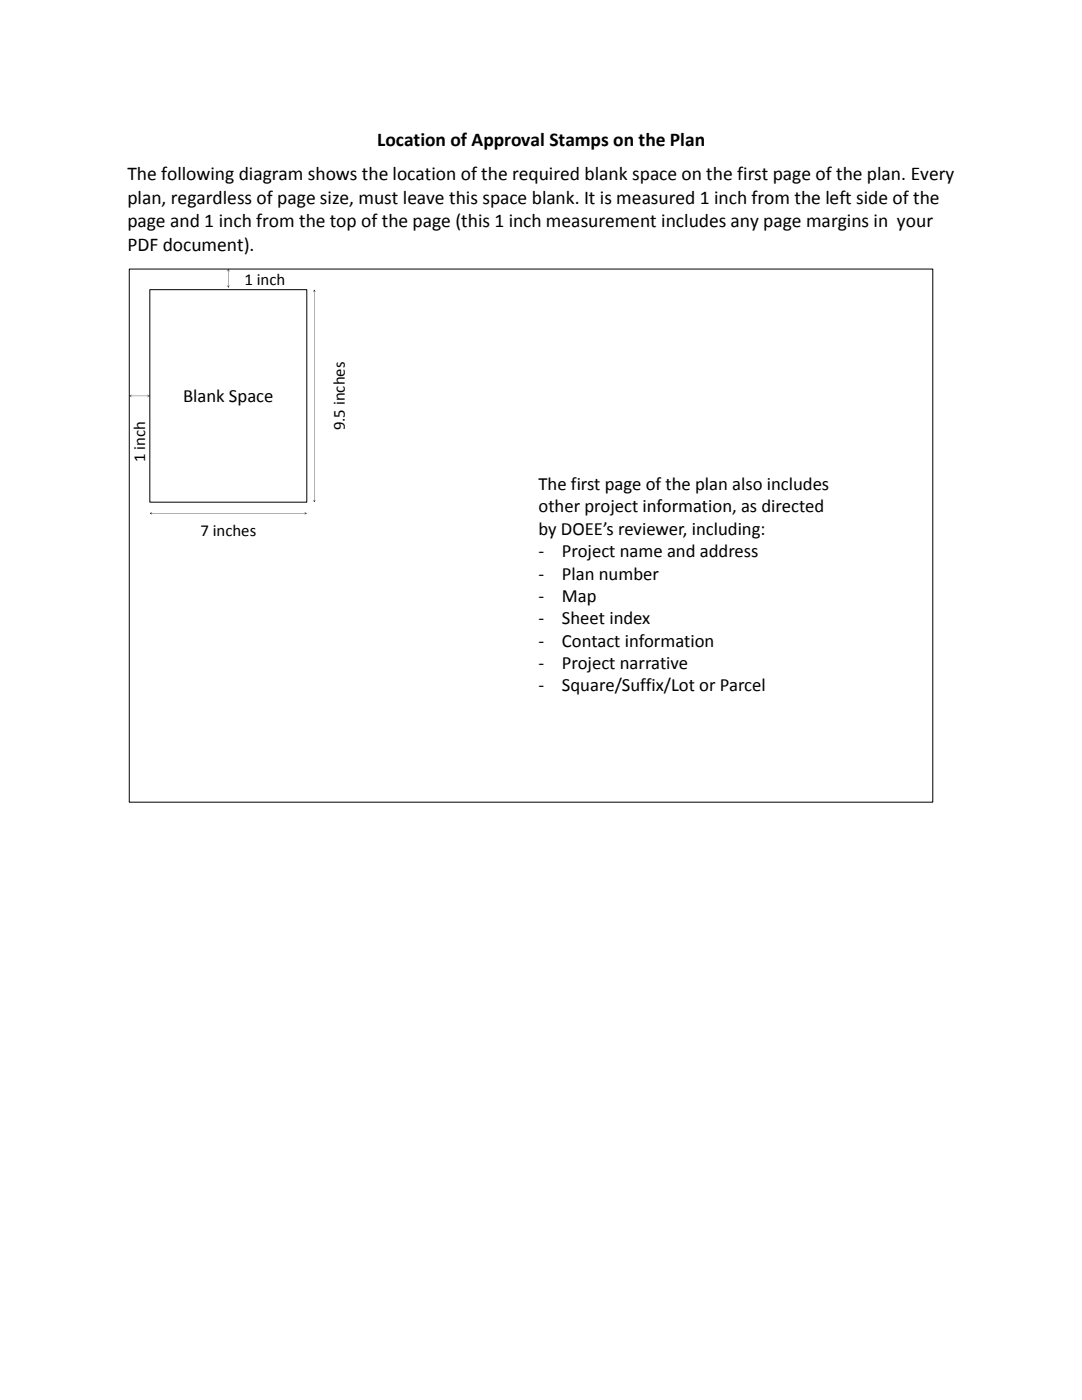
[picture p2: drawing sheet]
<svg xmlns="http://www.w3.org/2000/svg" width="216mm" height="279mm" viewBox="0 0 216 279" stroke-linecap="round" stroke-linejoin="round" font-family="sans-serif">
<defs><g id="words">
<g font-size="3.9">
<text x="75.2" y="29">Location of Approval Stamps on the Plan</text>
<text x="25.4" y="35.9">The following diagram shows the location of the required blank space on the first page of the plan. Every</text>
<text x="25.4" y="40.6">plan, regardless of page size, must leave this space blank. It is measured 1 inch from the left side of the</text>
<text x="25.4" y="45.4">page and 1 inch from the top of the page (this 1 inch measurement includes any page margins in your</text>
<text x="25.4" y="50.1">PDF document).</text>
</g>
<g font-size="3.7">
<text x="36.5" y="80.3">Blank Space</text>
<text x="107.5" y="97.8">The first page of the plan also includes</text>
<text x="107.5" y="102.3">other project information, as directed</text>
<text x="107.5" y="106.7">by DOEE’s reviewer, including:</text>
<text x="107.5" y="111.2">-</text>
<text x="112.1" y="111.2">Project name and address</text>
<text x="107.5" y="115.7">-</text>
<text x="112.1" y="115.7">Plan number</text>
<text x="107.5" y="120.1">-</text>
<text x="107.5" y="124.6">-</text>
<text x="112.1" y="120.1">Map</text>
<text x="112.1" y="124.6">Sheet index</text>
<text x="107.5" y="129.1">-</text>
<text x="112.1" y="129.1">Contact information</text>
<text x="107.5" y="133.5">-</text>
<text x="107.5" y="138">-</text>
<text x="112.1" y="133.5">Project narrative</text>
<text x="112.1" y="138">Square/Suffix/Lot or Parcel</text>
</g>
<g font-size="3.4">
<text x="68.8" y="85.9" transform="rotate(-90 68.8 85.9)">9.5 inches</text>
<text x="29" y="92.2" transform="rotate(-90 29 92.2)">1 inch</text>
</g>
<g font-size="3.3">
<text x="48.8" y="56.8">1 inch</text>
<text x="40" y="106.9">7 inches</text>
</g>
</g></defs>
<path d="M25.8 53.7h160.3v106.4h-160.3zM29.9 57.8h31.3v42.4h-31.3z" fill="none" stroke="#000" stroke-width=".2"/>
<g fill="#000">
<path d="M45.5 53.8l.1 3.6zM45.6 53.7l.2 .5-.2-.4-.3 .3zM45.3 57l.2 .3 .3-.3-.2 .4z"/>
<path d="M62.7 57.9v42.3zM62.7 57.8l.2 .5-.2-.4-.2 .4zM62.5 99.8l.2 .3 .3-.3-.3 .4z"/>
<path d="M25.9 79h3.9zM25.8 79l.4-.2-.3 .2 .4 .2zM29.4 78.8l.5 .2-.4 .3 .3-.3z"/>
<path d="M30 102.4l31.2 .1zM29.9 102.4l.5-.2-.4 .2 .3 .3zM60.8 102.2l.4 .2-.4 .3 .3-.3z"/>
</g>
<use href="#words"/>
</svg>
